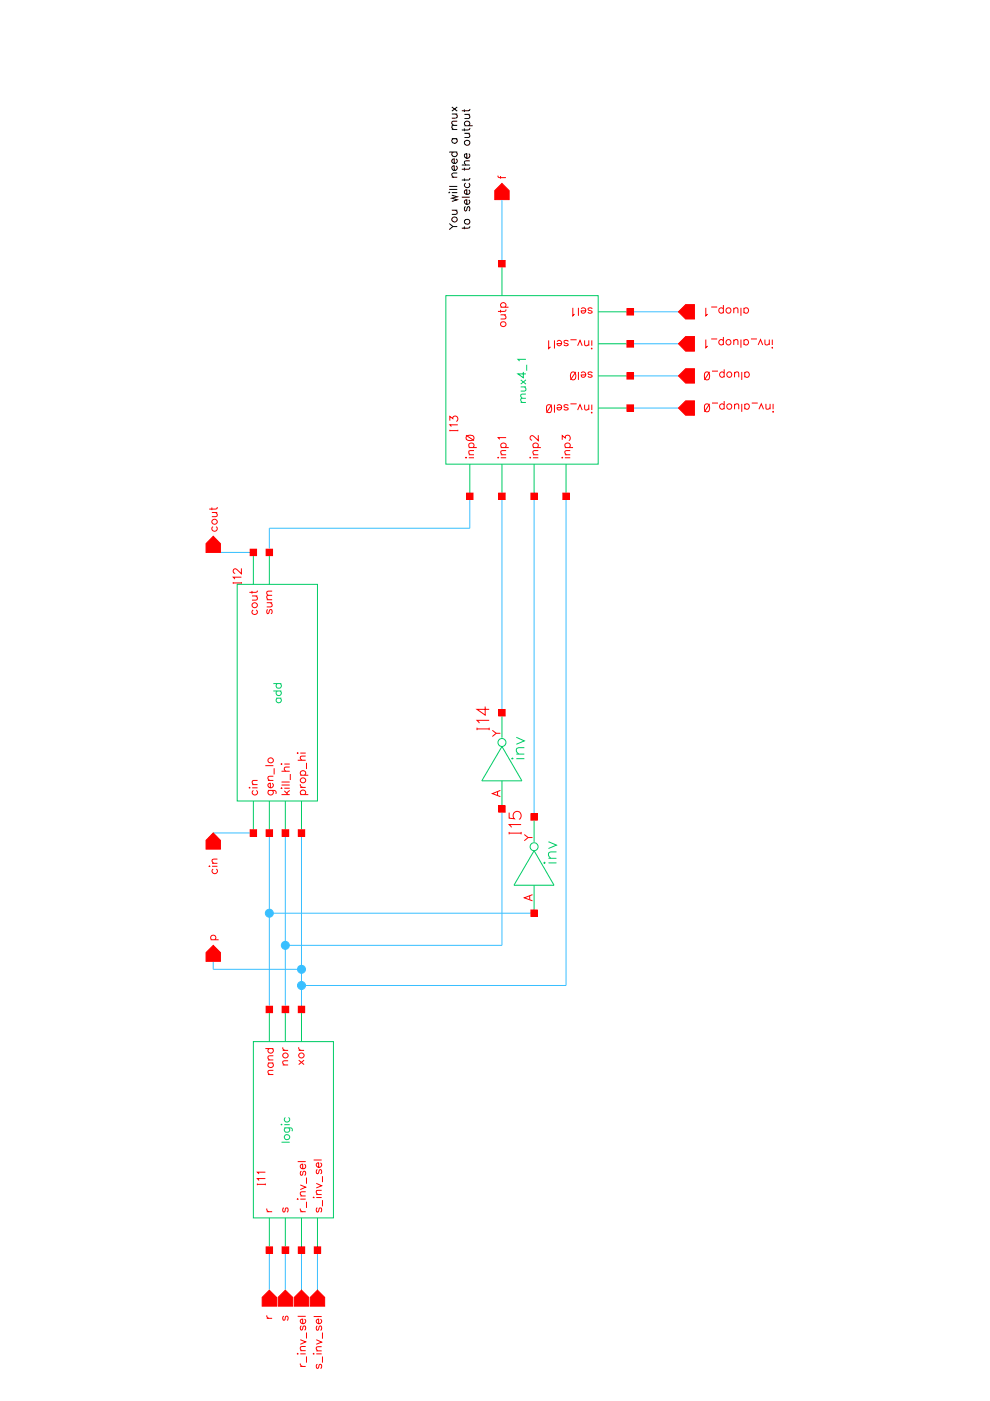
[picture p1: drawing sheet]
<svg xmlns="http://www.w3.org/2000/svg" width="210mm" height="297mm" viewBox="0 0 210 297" stroke-linecap="round" stroke-linejoin="round" font-family="sans-serif">
<g fill="none" stroke="#f00" stroke-width=".21">
<path d="M95.4 89.2v-.9l.6 .5a.57 .57 0 0 1 .9-.4 .57 .57 0 0 1-.2 1M95.4 91.1v.3M95.4 91.3h1.7M97.1 90.1h-1.7l.3 .4M97.1 91.1v.3M49.4 123.4v.4M49.4 123.6h1.8M51.2 122.4h-1.8l.4 .4M51.2 120.5v1.2l-.9-.9a.48 .48 0 0 0-.4-.2 .48 .48 0 0 0-.5 .3l.1 .5 .4 .2M51.2 123.4v.4M101.1 154.3v.5M101.1 154.5h2.6"/>
<path d="M102.9 149.8v1.8l-1.8-1.2h2.6M103.7 152.7h-2.6l.5 .6M103.7 154.3v.5M108 172.3v1.2l1.1 .1a.9 .9 0 0 1-.1-1.4 .9 .9 0 0 1 1.4 .2 .9 .9 0 0 1-.4 1.3M108 176.4v.5M108 176.6h2.5M110.5 174.8h-2.5l.5 .6M110.5 176.4v.5M54.6 250.9v.4M54.6 251.1h1.7M56.3 249.9h-1.7l.3 .4M56.3 248.5h-1.7l.3 .4"/>
<path d="M56.3 250.9v.4"/>
</g>
<g fill="none" stroke="#000" stroke-width=".21">
<path d="M95.3 39.5h1.6M95.3 32.2h1.6M95.8 37.6h1.1M95.8 29.4h1.1M95.8 27.5h1.1M95.8 24.2h1.1M95.8 22.7l1.1 .9M96.1 32.2a.54 .54 0 0 0-.1 .8 .54 .54 0 0 0 .8 0 .54 .54 0 0 0-.1-.8M96.1 29.4a.54 .54 0 0 0-.1 .8 .54 .54 0 0 0 .8 0 .54 .54 0 0 0-.1-.8M96.6 24.2l.3 .3v.5h-1.1M96.7 35.2a.53 .53 0 0 1 .1 .8 .53 .53 0 0 1-.8 0 .53 .53 0 0 1 .1-.8h.2v.9M96.7 33.7a.53 .53 0 0 1 .1 .8 .53 .53 0 0 1-.8 0 .53 .53 0 0 1 .1-.8h.2v1"/>
<path d="M96.9 36.7l-1 .1-.1 .4 .3 .4M96.9 26.6l-1 .1-.1 .4 .3 .4M96.9 25.7l-1 .1-.1 .4 .3 .4M96.9 22.7l-1.1 .9M97.9 35h1.7M98.5 23.2v.5M98.5 27.2v.6M98.5 35.5v.6M98.5 37.8v.6M98.5 28.3h1.1M98.5 26.7h1.7M98.5 24.2h1.1"/>
<path d="M98.7 38.8a.55 .55 0 0 0 0 .8 .55 .55 0 0 0 .8 0 .55 .55 0 0 0-.1-.8M98.7 26.7a.55 .55 0 0 1 0-.8 .55 .55 0 0 1 .8 0 .55 .55 0 0 1-.1 .8M99.3 28.3l.3 .4-.1 .4-1 .1M99.3 24.2a.55 .55 0 0 1 .2 .8l-1 .1M99.4 32.6a.55 .55 0 0 1 .1 .8 .55 .55 0 0 1-.8 0 .55 .55 0 0 1-.1-.7l.4-.1v1M99.6 37.7l-.1 .4-.2 .1h-1.4M99.6 35.5l-.1 .3-.2 .1h-1.4M99.6 34.1l-1 .1-.1 .4 .3 .4M99.6 27.1l-.1 .4h-.2h-1.4M99.6 23.1l-.1 .3-.2 .1h-1.4M95.2 40.8h.1zM95.3 47.4l.8 .6"/>
<path d="M95.3 40.2h1.6M95.8 41.4l1.1 .3-1.1 .3 1.1 .4-1.1 .3M95.8 44.6h1.1M95.8 40.8h1.1M96.6 44.6l.3 .3v.5l-1.1 .1M96.9 48h-.8l-.8 .7M97.9 41.8h1.7M98.5 48v.6M98.7 43.8a.54 .54 0 0 0 0 .9l.3-.2 .1-.6 .3-.1a.59 .59 0 0 1 0 .9M99.4 42.4a.54 .54 0 0 1 .1 .8 .54 .54 0 0 1-.8 0 .54 .54 0 0 1 .1-.8h.2v.9M99.4 40.2a.55 .55 0 0 1 .1 .8 .55 .55 0 0 1-.8 .1 .55 .55 0 0 1-.1-.8l.4-.1v1M99.6 47.9l-.1 .4-.2 .1h-1.4"/>
<circle cx="99" cy="30.3" r=".58"/>
<circle cx="96.3" cy="46.5" r=".56"/>
<circle cx="99" cy="47" r=".59"/>
</g>
<g fill="none" stroke="#0c6" stroke-width=".21">
<path d="M106.4 55.9v6.8M94.5 62.7h32.3v35.7h-32.3zM111 78.9v1.2l-1.2-.8h1.7M111.5 76.2h-1.7l.4 .4M111.7 77.3v1.3M126.8 79.7h6.8M126.8 72.9h6.8M126.8 66.1h6.8M99.6 98.4v6.8M106.4 98.4v6.8M110.4 85.3h1.1M110.4 82h1.1"/>
<path d="M110.4 80.5l1.1 .9M111.2 82a.55 .55 0 0 1 .2 .8l-1 .1M111.5 84.4h-.8a.38 .38 0 0 0-.2 .7l.2 .2M111.5 83.6h-.8a.38 .38 0 0 0-.2 .6l.2 .2M111.5 80.5l-1.1 .9M113.2 98.4v6.8M120 98.4v6.8M126.8 86.5h6.8M53.7 117.1v6.8M57.1 117.1v6.8M50.3 123.9h17v45.9h-17zM58 146.5h1.6"/>
<path d="M58 144.9h1.6M58.5 148h1.1M58.8 148a.55 .55 0 0 0-.1 .8 .55 .55 0 0 0 .8 0 .55 .55 0 0 0-.1-.8M58.8 146.5a.55 .55 0 0 0-.1 .8 .55 .55 0 0 0 .8 0 .55 .55 0 0 0-.1-.8M58.8 144.9a.55 .55 0 0 0-.1 .8 .55 .55 0 0 0 .8 0 .55 .55 0 0 0-.1-.8M106.4 151.1v5.3M106.4 158.3l4.3 7.3h-8.5zM109.5 156.3l1.7 .8-1.7 .7M109.5 159.9h1.7M111.2 158.5l-1.6 .2-.1 .5 .5 .7M53.7 169.8v6.8M57.1 169.8v6.8"/>
<path d="M60.5 169.8v6.8M63.9 169.8v6.8M106.4 165.6v5.9M108.6 160.7l.2 .2h-.2h-.1zM109.5 160.9h1.7M113.2 173.2v5.3M116.3 178.5l1.7 .7-1.7 .7M113.2 187.7v5.9M113.2 180.4l4.3 7.3h-8.5zM115.4 182.8l.2 .2-.2 .1-.1-.1zM116.3 183h1.7M116.3 182h1.7"/>
<path d="M118 180.6l-1.6 .1-.1 .6 .5 .7M57.1 214v6.8M60.5 214v6.8M63.9 214v6.8M53.7 220.8h17v37.4h-17zM59.6 238.4h.2zM60.3 239.1l1.5 .1 .2 .2-.1 .4M60.3 238.4h1.1M60.5 239.1a.53 .53 0 0 0-.1 .8 .53 .53 0 0 0 .8 0 .53 .53 0 0 0 0-.8M60.5 236.9a.55 .55 0 0 0-.1 .8 .55 .55 0 0 0 .8 0 .55 .55 0 0 0 0-.8M57.1 258.2v6.8M59.7 242.2h1.7"/>
<path d="M60.5 258.2v6.8M63.9 258.2v6.8M67.3 258.2v6.8"/>
<circle cx="106.4" cy="157.4" r=".85"/>
<circle cx="113.2" cy="179.5" r=".85"/>
<circle cx="60.8" cy="241.1" r=".56"/>
</g>
<path d="M120 208.9h-56.1v5.1M57.1 265v10.2M60.5 265v10.2M63.9 265v10.2M67.3 265v10.2" fill="none" stroke="#39bfff" stroke-width=".21"/>
<circle cx="63.9" cy="208.9" r=".85" fill="#39bfff"/>
<g fill="none" stroke="#39bfff" stroke-width=".21">
<path d="M45.2 205.5h18.7v3.4"/>
<circle cx="63.9" cy="208.9" r=".85"/>
</g>
<circle cx="63.9" cy="205.5" r=".85" fill="#39bfff"/>
<g fill="none" stroke="#39bfff" stroke-width=".21">
<path d="M45.2 203.8v1.7M106.4 200.4h-45.9v13.6"/>
<circle cx="63.9" cy="205.5" r=".85"/>
</g>
<circle cx="60.5" cy="200.4" r=".85" fill="#39bfff"/>
<g fill="none" stroke="#39bfff" stroke-width=".21">
<path d="M113.2 193.6h-56.1v20.4"/>
<circle cx="60.5" cy="200.4" r=".85"/>
</g>
<circle cx="57.1" cy="193.6" r=".85" fill="#39bfff"/>
<g fill="none" stroke="#39bfff" stroke-width=".21">
<path d="M106.4 40.6v15.3M133.6 79.7h11.9M133.6 72.9h11.9M133.6 66.1h11.9M133.6 86.5h11.9M45.2 115.4v1.7h8.5M99.6 105.2v6.8h-42.5v5.1M106.4 105.2v45.9M113.2 105.2v68M120 105.2v103.7M45.2 176.6h8.5M57.1 176.6v17"/>
<path d="M60.5 176.6v23.8M63.9 176.6v28.9M106.4 171.5v28.9"/>
<circle cx="57.1" cy="193.6" r=".85"/>
</g>
<g fill="none" stroke="#f00" stroke-width=".21">
<path d="M105.6 37.2l.1 .4 .2 .1h1.4M106.1 37.3v.6M106.1 65.7v.6M106.1 66.7h1.2M106.1 65.1h1.7M106.4 65.1a.54 .54 0 0 1-.1-.8 .54 .54 0 0 1 .8 0 .54 .54 0 0 1-.1 .8M106.9 66.7l.4 .5-.1 .3-1.1 .1M107.3 65.6l-.1 .3-.3 .1h-1.3M116.3 72.2v1.7l.5-.3M117.6 72.2v1.7M118.1 72.4a.54 .54 0 0 1 .8-.1 .54 .54 0 0 1 0 .8 .54 .54 0 0 1-.8-.1v-.2h1M120.5 72.4a.47 .47 0 0 0-.5-.3 .47 .47 0 0 0-.4 .4v.2l.9 .4a.51 .51 0 0 1-.9 0"/>
<path d="M120.9 72h1.4M121.2 78.9a.54 .54 0 0 1 .8 .3 .83 .83 0 0 1-.5 1.3h-.3a1.24 1.24 0 0 1 0-1.6zM121.5 65.3v1.7l.3-.4M122.1 78.9l-1.2 1.6M122.5 73.3l.5-1.1 .4 1.1M122.6 65.3v1.7M122.6 78.9v1.6M123.2 79.1a.53 .53 0 0 1 .8-.1 .53 .53 0 0 1 0 .8 .53 .53 0 0 1-.8-.1v-.2h1M123.2 65.5a.56 .56 0 0 1 .8-.1 .56 .56 0 0 1 .1 .8 .56 .56 0 0 1-.8 0l-.1-.3h1M124 72.2v.8a.38 .38 0 0 0 .6 .2l.2-.2M124.8 72.2v1.1M125.4 73.9h.2z"/>
<path d="M125.5 72.2v1.1M125.6 79.1a.48 .48 0 0 0-.5-.3 .48 .48 0 0 0-.4 .4l.9 .5a.51 .51 0 0 1-.9 0M125.6 65.5l-.4-.2-.5 .2 .1 .2 .7 .3 .1 .2a.51 .51 0 0 1-.9 0M149.6 78.9a.53 .53 0 0 1 .8 .3l.1 .4a.76 .76 0 0 1-.5 .9h-.4l-.2-.3v-1zM149.6 72v1.7l.5-.3M149.6 65.3v1.7l.5-.4M150.5 78.9l-1.1 1.6M150.8 71.9h1.3M150.8 65.1h1.3M151 78.7h1.2M153.4 72.2a.54 .54 0 0 0-.8 0 .54 .54 0 0 0 0 .8 .54 .54 0 0 0 .8-.1M153.4 65.5a.55 .55 0 0 0-.8-.1 .55 .55 0 0 0 0 .8 .55 .55 0 0 0 .8 0"/>
<path d="M153.4 64.7v1.7M153.4 71.4v1.7M153.5 79.1a.54 .54 0 0 0-.8-.1 .54 .54 0 0 0 0 .8 .54 .54 0 0 0 .8-.1M153.5 78.3v1.7M155.6 72.3l.4-.3 .4 .1 .1 1M155.6 65.6a.55 .55 0 0 1 .8-.3l.1 1.1M155.6 65.3v1.1M155.6 72v1.1M155.7 79.2l.4-.3h.4l.1 1.1M155.7 78.9v1.1M157.1 65.3v1.7M157.1 72v1.7"/>
<path d="M157.3 78.9v1.6M157.7 72.2a.54 .54 0 0 1 .8 0 .54 .54 0 0 1 0 .8 .54 .54 0 0 1-.8-.1M157.7 65.5a.55 .55 0 0 1 .8-.1 .55 .55 0 0 1 0 .8 .55 .55 0 0 1-.8 0M157.7 65.3v1.1M157.7 72v1.1M157.9 79.1a.54 .54 0 0 1 .8-.1 .54 .54 0 0 1 0 .8 .54 .54 0 0 1-.8-.1M157.9 78.9v1.1M159.2 71.9h1.3M160.7 73.1l.5-1.1 .5 1.1M162.2 72l.1 1.1a.6 .6 0 0 0 .8-.3M163.1 72v1.1M163.7 73.7h.1z"/>
<path d="M163.7 72v1.1M98.8 97v.1zM98.8 92.3l1.7 1.1M98.9 92.5a1.05 1.05 0 0 1 1.6 .3v.1a.99 .99 0 0 1-1.7 0zM99.4 97.1h1.1M99.4 96.4h1.1M99.4 94.9h1.7M99.6 94.9a.55 .55 0 0 1-.1-.8 .55 .55 0 0 1 .9 0 .55 .55 0 0 1-.1 .8M100.5 95.5l-1.1 .1a.64 .64 0 0 0 .3 .8M105.6 97v.1zM106.2 97.1h1.1M106.2 96.4h1.1"/>
<path d="M106.2 94.9h1.7M106.4 94.9a.54 .54 0 0 1-.1-.8 .54 .54 0 0 1 .8 0 .54 .54 0 0 1 0 .8M107.3 95.5l-1 .1-.1 .4 .3 .4M107.3 92.8h-1.7l.3 .4M112.4 97v.1zM113 97.1h1.1M113 96.4h1.1M113 94.9h1.7M113.2 94.9a.54 .54 0 0 1 0-.8 .54 .54 0 0 1 .8 0 .54 .54 0 0 1-.1 .8M114.1 95.5h-.8a.38 .38 0 0 0-.2 .7l.2 .2M114.1 92.3v1.1l-.8-.8a.48 .48 0 0 0-.5-.3 .48 .48 0 0 0-.4 .4v.3l.4 .3M116.1 85.9a.55 .55 0 0 1 .8 .2l.1 .4a.75 .75 0 0 1-.7 1 1.13 1.13 0 0 1-.2-1.6z"/>
<path d="M117 85.8l-1.1 1.7M117.6 85.8v1.7M118.1 86a.54 .54 0 0 1 .8-.1 .54 .54 0 0 1 0 .8 .54 .54 0 0 1-.8-.1v-.2h1M119.2 97v.1zM119.2 93.2v-.8l.6 .5a.58 .58 0 0 1 1-.5 .58 .58 0 0 1-.2 1M119.8 97.1h1.1M119.8 96.4h1.1M119.8 94.9h1.7M120 94.9a.55 .55 0 0 1 0-.8 .55 .55 0 0 1 .8 0 .55 .55 0 0 1-.1 .8M120.5 86a.49 .49 0 0 0-.5-.2 .49 .49 0 0 0-.4 .3v.2l.8 .2 .1 .2a.51 .51 0 0 1-.9 0M120.9 95.5l-1.1 .1v.4l.3 .4M120.9 85.6h1.4"/>
<path d="M122.5 86.9l.5-1.1 .4 1.1M124 85.8v1.1h.4l.4-.3M124.8 85.8v1.1M125.4 87.5h.2zM125.5 85.8v1.1M149.6 85.7a.55 .55 0 0 1 .8 .2l.1 .4a.75 .75 0 0 1-.7 1 1.13 1.13 0 0 1-.2-1.6zM150.5 85.6l-1.1 1.7M151 85.5h1.2M153.5 85.8a.55 .55 0 0 0-.8 0 .55 .55 0 0 0 0 .8 .55 .55 0 0 0 .8-.1M153.5 85v1.8M155.7 85.9a.55 .55 0 0 1 .8-.2l.1 1.1M155.7 85.6v1.2"/>
<path d="M157.3 85.6v1.7M157.9 85.8a.55 .55 0 0 1 .8 0 .55 .55 0 0 1 0 .8 .55 .55 0 0 1-.8-.1M157.9 85.6v1.2M159.4 85.5h1.3M160.9 86.8l.5-1.2 .5 1.2M162.4 85.6v1.1l.5 .1 .4-.4M163.3 85.6v1.2M163.9 87.2v.2zM163.9 85.6v1.2M44.9 108.7h1.2M44.9 107.6v.5M45.2 111.7a.54 .54 0 0 0-.1 .8 .54 .54 0 0 0 .8 0 .54 .54 0 0 0-.1-.8"/>
<path d="M45.7 108.7l.4 .3-.1 .5h-1.1M46.1 107.5l-.1 .4h-.3h-1.3M53.4 126.4h1.2M53.4 125.3v.5M53.7 129.3a.54 .54 0 0 0-.1 .8 .54 .54 0 0 0 .8 0 .54 .54 0 0 0-.1-.8M54.2 126.4l.4 .3-.1 .5h-1.1M54.6 125.2l-.1 .3-.3 .1h-1.3M56.6 127.8h1.1M56.6 127.2h1.1M56.8 129.2l-.2 .1a.58 .58 0 0 0 .2 .8l.2-.2 .2-.6 .2-.1a.51 .51 0 0 1 0 .9M57.4 127.8l.3 .4-.1 .4-1 .1M57.7 126.2l-1.1 .1a.6 .6 0 0 0 .3 .9"/>
<path d="M57.7 125.3l-1.1 .1a.55 .55 0 0 0 .3 .8M63 159.7h.2zM63.7 159.7h1.1M104.4 154.8l.8 .7M106.1 155.5h-.9l-.8 .7M52.9 166.9v.2zM53.5 167h1.1M53.5 166.4h1.1M53.7 167.6a.54 .54 0 0 0-.1 .8 .54 .54 0 0 0 .8 0 .54 .54 0 0 0 0-.8M54.6 165.5l-1 .1-.1 .4 .3 .4M56.3 162.3h1.7M56.8 167.6l1.6 .1 .1 .2v.4"/>
<path d="M56.8 165.5h1.2M57.1 167.6a.54 .54 0 0 0-.1 .8 .54 .54 0 0 0 .8 0 .54 .54 0 0 0-.1-.8M57.7 166.1a.53 .53 0 0 1 .1 .8 .53 .53 0 0 1-.8 0 .53 .53 0 0 1 .2-.8h.1v.9M58 164.6l-1.1 .1-.1 .4 .4 .4M58.1 162.9v1.3M59.6 167.1h.2zM59.6 162h.2zM59.7 168.5h1.7M59.7 166.4h1.7M59.7 165.8h1.7M59.7 163.5h1.7M60.3 167.7l.8 .8"/>
<path d="M60.3 167.1h1.1M60.3 162h1.1M61.4 162.6l-1 .1a.55 .55 0 0 0 .2 .8M61.4 167.6l-.7 .5M61.6 164.1v1.3M63.1 161.2h1.7M63.7 166.3a.57 .57 0 0 0 .5 .6M63.7 168.5h1.7M63.7 166.9h1.1M63.7 164.4h1.7M63.9 168.5a.54 .54 0 0 1-.1-.8 .54 .54 0 0 1 .8 0 .54 .54 0 0 1 0 .8M63.9 164.4a.54 .54 0 0 1-.1-.8 .54 .54 0 0 1 .8 0 .54 .54 0 0 1 0 .8"/>
<path d="M64.8 160.3l-1 .1-.1 .4 .3 .4M65 161.7v1.4M105.5 167.8v.8M106.1 167.6l-1.7 .7 1.7 .6M111.2 176.9l.8 .7M112.9 177.6h-.9l-.8 .7M44.3 183.7h.2zM44.7 199.2h1.7M44.9 199.2a.55 .55 0 0 1-.1-.8 .55 .55 0 0 1 .8 0 .55 .55 0 0 1 0 .8M45 183.7h1.1M45 183h1.1M45.2 184.3a.54 .54 0 0 0-.1 .8 .54 .54 0 0 0 .8 0 .54 .54 0 0 0-.1-.8"/>
<path d="M46.1 182.1l-1.1 .1v.4l.3 .4M112.3 189.9v.8M112.9 189.7l-1.7 .7 1.7 .6M56.3 222.3h1.7M56.8 227.8h1.2M56.8 225.4h1.2M56.8 224.7h1.2M57.1 225.4a.54 .54 0 0 0-.1 .8 .54 .54 0 0 0 .8 0 .54 .54 0 0 0-.1-.8M57.1 222.3a.54 .54 0 0 0-.1 .8 .54 .54 0 0 0 .8 0 .54 .54 0 0 0-.1-.8M58 226.9l-1.1 .1-.1 .4 .4 .4M58 223.8l-1.1 .1-.1 .5 .4 .3M59.9 222.1a.56 .56 0 0 0 .6 .6"/>
<path d="M59.9 222.7h1.2M59.9 225.8h1.2M61.1 224.9l-1.1 .1-.1 .4 .4 .4M63.3 222a.57 .57 0 0 0 .5 .7M63.3 224.8l1.2 .9M63.3 222.7h1.2M64.5 224.8l-1.2 .9M56.6 256.2a.58 .58 0 0 0 .4 .7M56.6 256.9h1.1M60.2 256.1a.5 .5 0 0 0-.3 .4 .5 .5 0 0 0 .3 .5l.3-.3 .1-.6h.2a.5 .5 0 0 1 .3 .4 .5 .5 0 0 1-.3 .5M63.1 254.2v.1zM63.1 246.3h1.7"/>
<path d="M63.7 256.2a.57 .57 0 0 0 .5 .7M63.7 251.2l1.1 .5-1.1 .5M63.7 256.9h1.1M63.7 254.2h1.1M63.7 253.6h1.1M63.9 248.3a.51 .51 0 0 0 0 .9l.3-.3 .1-.5 .3-.1a.51 .51 0 0 1 0 .9M64.6 246.8a.53 .53 0 0 1 .1 .8 .53 .53 0 0 1-.8 0 .53 .53 0 0 1 .1-.8h.2v1M64.8 252.7l-1 .1-.1 .4 .3 .4M65 249.7v1.3M65 254.8v1.3M66.4 253.9h.2zM66.5 245.9h1.7"/>
<path d="M67.1 250.9l1.1 .5-1.1 .5M67.1 253.9h1.1M67.1 253.3h1.1M67.3 256.1a.5 .5 0 0 0-.3 .4 .5 .5 0 0 0 .3 .5l.2-.1 .2-.8h.2a.5 .5 0 0 1 .3 .4 .5 .5 0 0 1-.3 .5M67.3 248a.51 .51 0 0 0 0 .9l.3-.2 .1-.6 .2-.1a.51 .51 0 0 1 0 .9M67.9 246.5a.53 .53 0 0 1 .2 .8 .53 .53 0 0 1-.8 0 .53 .53 0 0 1 .1-.8h.2v1M68.2 252.4h-1.1v.4l.3 .5M68.4 249.4v1.2M68.4 254.5v1.3M56.6 278.9v.4l.4 .2M56.6 279.5h1.1M60.2 279a.5 .5 0 0 0-.3 .5 .5 .5 0 0 0 .3 .4l.3-.2 .1-.6 .2-.1a.5 .5 0 0 1 .3 .5 .5 .5 0 0 1-.3 .4"/>
<path d="M63.1 279.1h1.7M64.6 279.7a.53 .53 0 0 1 .1 .8 .53 .53 0 0 1-.8 0 .53 .53 0 0 1 .1-.8h.2v1M66.5 279.1h1.7M67.9 279.7a.53 .53 0 0 1 .2 .8 .53 .53 0 0 1-.8 0 .53 .53 0 0 1 .1-.8h.2v1M63.1 287v.1zM63.7 289.1a.56 .56 0 0 0 .5 .6M63.7 284l1.1 .5-1.1 .5M63.7 287h1.1M63.7 286.4h1.1M63.7 289.7h1.1M63.9 281.1a.51 .51 0 0 0 0 .9l.3-.2 .1-.6 .3-.1a.51 .51 0 0 1 0 .9M64.8 285.5l-1 .1-.1 .4 .3 .4"/>
<path d="M65 282.5v1.3M65 287.6v1.3M66.5 287v.1zM67.1 284l1.1 .6-1.1 .4M67.1 287h1.1M67.1 286.4h1.1M67.3 289.2a.5 .5 0 0 0-.3 .5 .5 .5 0 0 0 .3 .4h.2l.2-.8 .2-.1a.5 .5 0 0 1 .3 .5 .5 .5 0 0 1-.3 .4M67.3 281.1a.54 .54 0 0 0 0 1l.2-.1 .2-.8 .2-.1a.54 .54 0 0 1 0 1M68.2 285.5l-1.1 .1v.4l.3 .4M68.4 282.5v1.3M68.4 287.6v1.3"/>
<circle cx="106.7" cy="68.7" r=".56"/>
<circle cx="154.5" cy="72.6" r=".56"/>
<circle cx="154.5" cy="65.8" r=".58"/>
<circle cx="154.6" cy="79.5" r=".56"/>
<circle cx="154.6" cy="86.2" r=".58"/>
<circle cx="45.5" cy="110.6" r=".56"/>
<circle cx="54" cy="128.3" r=".56"/>
<circle cx="57.4" cy="161.2" r=".56"/>
<circle cx="64.2" cy="165.4" r=".56"/>
<circle cx="60.5" cy="223.8" r=".56"/>
<circle cx="63.9" cy="223.8" r=".56"/>
</g>
<path d="M143.8 86.5l1.6-1.5h1.8v3h-1.8z" fill="#f00"/>
<path d="M143.8 86.5l1.6-1.5h1.8v3h-1.8z" fill="none" stroke="#f00" stroke-width=".21"/>
<path d="M145.4 78.2h1.8v3h-1.8l-1.6-1.5z" fill="#f00"/>
<path d="M145.4 78.2h1.8v3h-1.8l-1.6-1.5z" fill="none" stroke="#f00" stroke-width=".21"/>
<path d="M145.4 71.4h1.8v3.1h-1.8l-1.6-1.6z" fill="#f00"/>
<path d="M145.4 71.4h1.8v3.1h-1.8l-1.6-1.6z" fill="none" stroke="#f00" stroke-width=".21"/>
<path d="M145.4 64.6h1.8v3h-1.8l-1.6-1.5z" fill="#f00"/>
<path d="M145.4 64.6h1.8v3h-1.8l-1.6-1.5z" fill="none" stroke="#f00" stroke-width=".21"/>
<path d="M112.6 192.9h1.3v1.4h-1.3z" fill="#f00"/>
<path d="M112.6 192.9h1.3v1.4h-1.3z" fill="none" stroke="#f00" stroke-width=".21"/>
<path d="M112.6 172.5h1.3v1.4h-1.3z" fill="#f00"/>
<path d="M112.6 172.5h1.3v1.4h-1.3z" fill="none" stroke="#f00" stroke-width=".21"/>
<path d="M106.4 38.9l1.6 1.5v1.9h-3.1v-1.9z" fill="#f00"/>
<path d="M106.4 38.9l1.6 1.5v1.9h-3.1v-1.9z" fill="none" stroke="#f00" stroke-width=".21"/>
<path d="M105.7 170.8h1.4v1.4h-1.4z" fill="#f00"/>
<path d="M105.7 170.8h1.4v1.4h-1.4z" fill="none" stroke="#f00" stroke-width=".21"/>
<path d="M105.7 150.4h1.4v1.4h-1.4z" fill="#f00"/>
<path d="M105.7 150.4h1.4v1.4h-1.4z" fill="none" stroke="#f00" stroke-width=".21"/>
<path d="M98.9 104.5h1.4v1.4h-1.4z" fill="#f00"/>
<path d="M98.9 104.5h1.4v1.4h-1.4z" fill="none" stroke="#f00" stroke-width=".21"/>
<path d="M105.7 104.5h1.4v1.4h-1.4z" fill="#f00"/>
<path d="M105.7 104.5h1.4v1.4h-1.4z" fill="none" stroke="#f00" stroke-width=".21"/>
<path d="M112.6 104.5h1.3v1.4h-1.3z" fill="#f00"/>
<path d="M112.6 104.5h1.3v1.4h-1.3z" fill="none" stroke="#f00" stroke-width=".21"/>
<path d="M119.3 104.5h1.4v1.4h-1.4z" fill="#f00"/>
<path d="M119.3 104.5h1.4v1.4h-1.4z" fill="none" stroke="#f00" stroke-width=".21"/>
<path d="M132.9 85.8h1.4v1.4h-1.4z" fill="#f00"/>
<path d="M132.9 85.8h1.4v1.4h-1.4z" fill="none" stroke="#f00" stroke-width=".21"/>
<path d="M132.9 79h1.4v1.4h-1.4z" fill="#f00"/>
<path d="M132.9 79h1.4v1.4h-1.4z" fill="none" stroke="#f00" stroke-width=".21"/>
<path d="M132.9 72.2h1.4v1.4h-1.4z" fill="#f00"/>
<path d="M132.9 72.2h1.4v1.4h-1.4z" fill="none" stroke="#f00" stroke-width=".21"/>
<path d="M132.9 65.4h1.4v1.4h-1.4z" fill="#f00"/>
<path d="M132.9 65.4h1.4v1.4h-1.4z" fill="none" stroke="#f00" stroke-width=".21"/>
<path d="M105.7 55.2h1.4v1.4h-1.4z" fill="#f00"/>
<path d="M105.7 55.2h1.4v1.4h-1.4z" fill="none" stroke="#f00" stroke-width=".21"/>
<path d="M65.8 275.1l1.5-1.6 1.5 1.6v1.8h-3z" fill="#f00"/>
<path d="M65.8 275.1l1.5-1.6 1.5 1.6v1.8h-3z" fill="none" stroke="#f00" stroke-width=".21"/>
<path d="M62.4 275.1l1.5-1.6 1.5 1.6v1.8h-3z" fill="#f00"/>
<path d="M62.4 275.1l1.5-1.6 1.5 1.6v1.8h-3z" fill="none" stroke="#f00" stroke-width=".21"/>
<path d="M59 275.1l1.5-1.6 1.6 1.6v1.8h-3.1z" fill="#f00"/>
<path d="M59 275.1l1.5-1.6 1.6 1.6v1.8h-3.1z" fill="none" stroke="#f00" stroke-width=".21"/>
<path d="M55.6 275.1l1.5-1.6 1.5 1.6v1.8h-3z" fill="#f00"/>
<path d="M55.6 275.1l1.5-1.6 1.5 1.6v1.8h-3z" fill="none" stroke="#f00" stroke-width=".21"/>
<path d="M63.2 264.4h1.4v1.3h-1.4z" fill="#f00"/>
<path d="M63.2 264.4h1.4v1.3h-1.4z" fill="none" stroke="#f00" stroke-width=".21"/>
<path d="M66.6 264.4h1.4v1.3h-1.4z" fill="#f00"/>
<path d="M66.6 264.4h1.4v1.3h-1.4z" fill="none" stroke="#f00" stroke-width=".21"/>
<path d="M59.8 264.4h1.4v1.3h-1.4z" fill="#f00"/>
<path d="M59.8 264.4h1.4v1.3h-1.4z" fill="none" stroke="#f00" stroke-width=".21"/>
<path d="M56.4 264.4h1.4v1.3h-1.4z" fill="#f00"/>
<path d="M56.4 264.4h1.4v1.3h-1.4z" fill="none" stroke="#f00" stroke-width=".21"/>
<path d="M63.2 213.3h1.4v1.4h-1.4z" fill="#f00"/>
<path d="M63.2 213.3h1.4v1.4h-1.4z" fill="none" stroke="#f00" stroke-width=".21"/>
<path d="M59.8 213.3h1.4v1.4h-1.4z" fill="#f00"/>
<path d="M59.8 213.3h1.4v1.4h-1.4z" fill="none" stroke="#f00" stroke-width=".21"/>
<path d="M56.4 213.3h1.4v1.4h-1.4z" fill="#f00"/>
<path d="M56.4 213.3h1.4v1.4h-1.4z" fill="none" stroke="#f00" stroke-width=".21"/>
<path d="M63.2 175.9h1.4v1.4h-1.4z" fill="#f00"/>
<path d="M63.2 175.9h1.4v1.4h-1.4z" fill="none" stroke="#f00" stroke-width=".21"/>
<path d="M59.8 175.9h1.4v1.4h-1.4z" fill="#f00"/>
<path d="M59.8 175.9h1.4v1.4h-1.4z" fill="none" stroke="#f00" stroke-width=".21"/>
<path d="M56.4 175.9h1.4v1.4h-1.4z" fill="#f00"/>
<path d="M56.4 175.9h1.4v1.4h-1.4z" fill="none" stroke="#f00" stroke-width=".21"/>
<path d="M53 175.9h1.4v1.4h-1.4z" fill="#f00"/>
<path d="M53 175.9h1.4v1.4h-1.4z" fill="none" stroke="#f00" stroke-width=".21"/>
<path d="M56.4 116.4h1.4v1.4h-1.4z" fill="#f00"/>
<path d="M56.4 116.4h1.4v1.4h-1.4z" fill="none" stroke="#f00" stroke-width=".21"/>
<path d="M53 116.4h1.4v1.4h-1.4z" fill="#f00"/>
<path d="M53 116.4h1.4v1.4h-1.4z" fill="none" stroke="#f00" stroke-width=".21"/>
<path d="M45.2 200.4l1.5 1.6v1.8h-3v-1.8z" fill="#f00"/>
<path d="M45.2 200.4l1.5 1.6v1.8h-3v-1.8z" fill="none" stroke="#f00" stroke-width=".21"/>
<path d="M45.2 113.7l1.5 1.6v1.8h-3v-1.8z" fill="#f00"/>
<path d="M45.2 113.7l1.5 1.6v1.8h-3v-1.8z" fill="none" stroke="#f00" stroke-width=".21"/>
<path d="M45.2 176.6l1.5 1.6v1.8h-3v-1.8z" fill="#f00"/>
<path d="M45.2 176.6l1.5 1.6v1.8h-3v-1.8z" fill="none" stroke="#f00" stroke-width=".21"/>
</svg>
